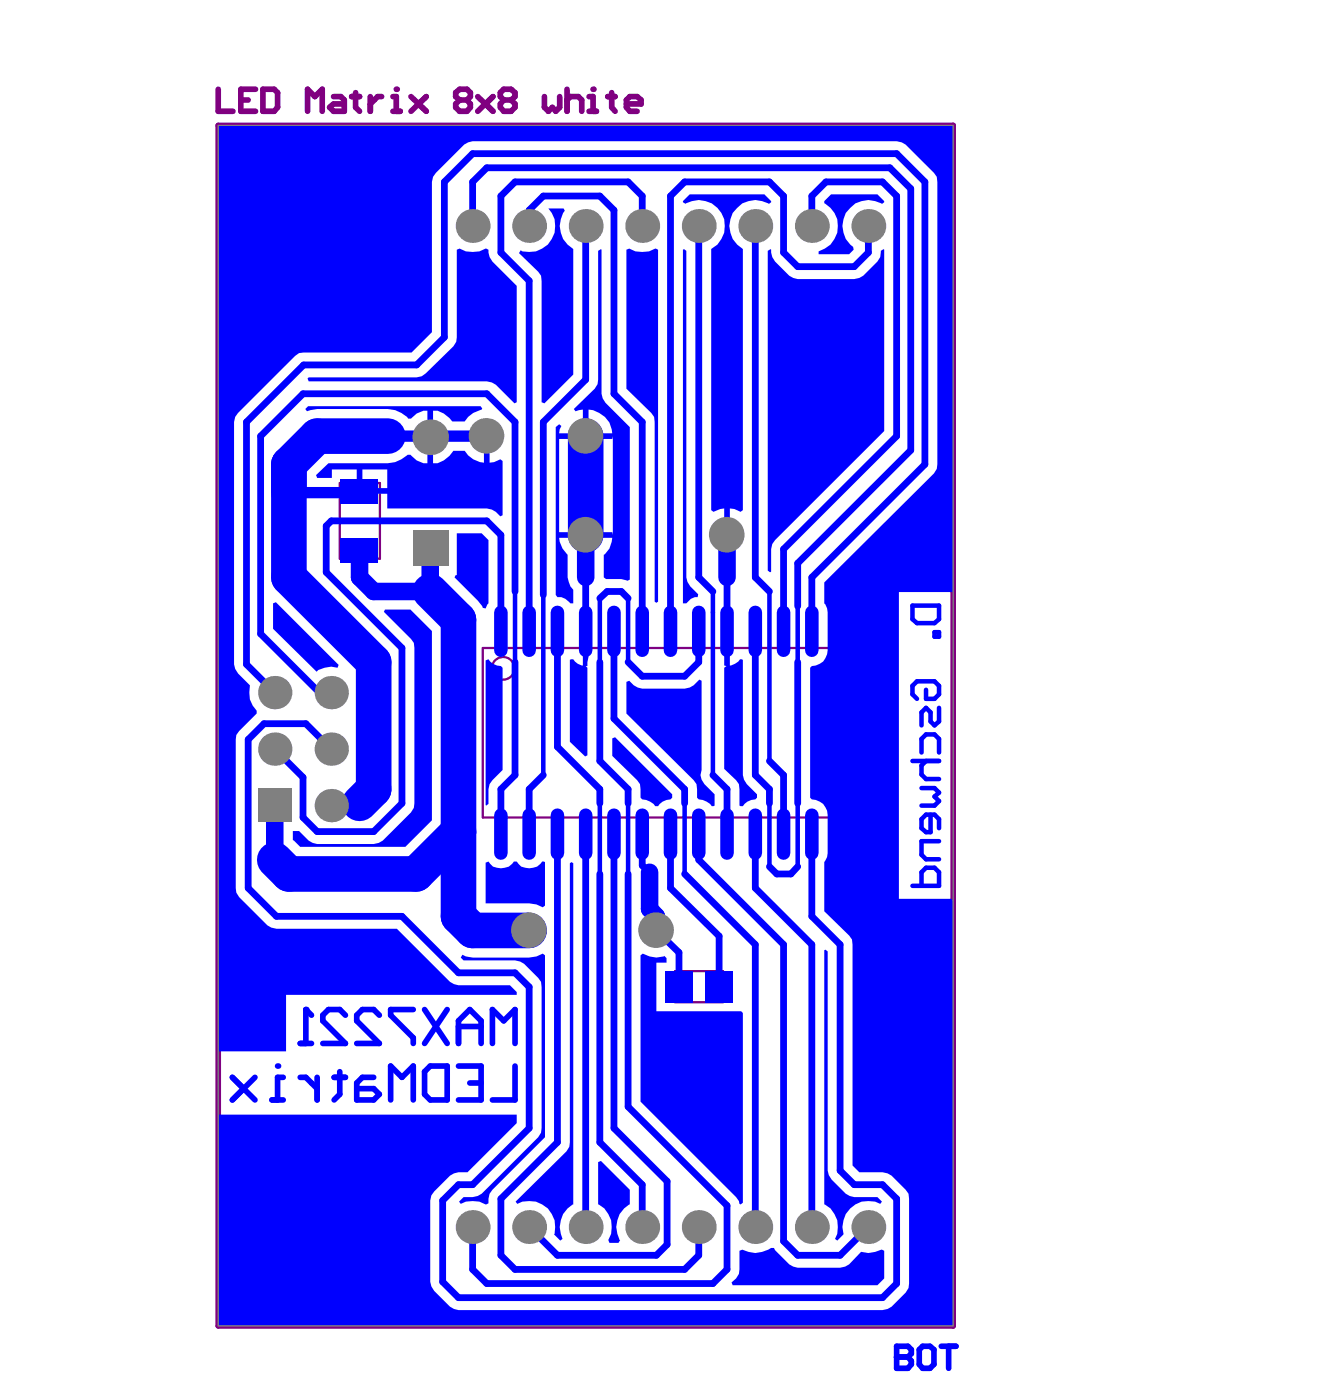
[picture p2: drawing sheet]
<svg xmlns="http://www.w3.org/2000/svg" width="101mm" height="105mm" viewBox="0 0 101 105" stroke-linecap="round" stroke-linejoin="round" font-family="sans-serif">
<path d="M16.3 9.4h55v89.8h-55z" fill="none" stroke="#808080" stroke-width=".07"/>
<g fill="none" stroke="#800080" stroke-width=".17">
<path d="M25.4 36.1h3v5.7h-3zM36.1 48.5h26v12.7h-26zM50.5 72.7h3.6v2.3h-3.6z"/>
<circle cx="37.6" cy="50" r=".85"/>
</g>
<g fill="none" stroke="#800080" stroke-width=".42">
<path d="M16.3 9.4h55v89.8h-55zM16.3 6.7v1.6h1.1M18 7.5h.6M19.1 6.7h-1.1v1.6h1.1M19.7 6.7h.8l.3 .2v1.1l-.3 .3h-.8zM23 8.3v-1.6l.6 .5 .5-.5v1.6M25 7.2h.5l.3 .3v.8h-.8l-.3-.3 .3-.2h.8M26.3 7.2h.6M26.6 6.9v1.1l.3 .3M27.7 7.2v1.1M28.5 7.2h-.2l-.6 .6M29.4 8.3h.5"/>
<path d="M29.4 7.2h.2v1.1"/>
</g>
<circle cx="29.6" cy="6.7" r=".21" fill="#800080"/>
<g fill="none" stroke="#800080" stroke-width=".42">
<path d="M30.7 7.2l1.2 1.1-.6-.5 .6-.6-1.2 1.1M34.4 7.5l-.3-.3v-.3l.3-.2h.5l.3 .2v.3l-.3 .3M34.4 7.5l-.3 .3v.2l.3 .3h.5l.3-.3v-.2l-.3-.3M34.4 7.5h.5M35.7 7.2l1.2 1.1-.6-.5 .6-.6-1.2 1.1M37.7 7.5l-.3-.3v-.3l.3-.2h.5l.3 .2v.3l-.3 .3M37.7 7.5l-.3 .3v.2l.3 .3h.5l.3-.3v-.2l-.3-.3M37.7 7.5h.5M40.7 7.2v.8l.3 .3 .3-.3 .3 .3 .3-.3v-.8M42.4 7.5l.3-.3h.6l.2 .3v.8M42.4 6.7v1.6M44.1 8.3h.5"/>
<path d="M44.1 7.2h.3v1.1"/>
</g>
<circle cx="44.4" cy="6.7" r=".21" fill="#800080"/>
<path d="M45.5 7.2h.5M45.8 6.9v1.1l.2 .3M46.9 7.8h1.1v-.3l-.3-.3h-.6l-.2 .3v.5l.2 .3h.6" fill="none" stroke="#800080" stroke-width=".42"/>
<g fill="#00f">
<path d="M46.9 18.7l.2-.1a2.07 2.07 0 0 0 2 0l.1 .1v26.3l-.1 .1-.1-.1v-13.4l-.1-.4-.2-.3-1.8-1.8z"/>
<path d="M51.1 18.7l.1-.1 .1 .2v24.4l.3 .7 .6 .6v.2a.94 .94 0 0 0-.9 .5h-.2z"/>
<path d="M54.2 47.3h.4v2.5a1.13 1.13 0 0 0 .8-.5l.2 .1v8.6l.3 .7 .7 .7v.3l-.1 .1a1.09 1.09 0 0 0-.9 .5h-.3v-1.6l-1.1-1.2v-7.5l.1-.2h-.1z"/>
<path d="M20.4 45.2l.2-.1 4.7 4.7-.1 .2a1.78 1.78 0 0 0-1.5 .3l-3.3-3.2z"/>
<path d="M36.3 64.6l.2-.1a1.15 1.15 0 0 0 1.9 0h.3a1.15 1.15 0 0 0 1.9 0h.2v3.3l-.2 .1-.5-.2-.5-.1h-3.3z"/>
<path d="M34.6 71.5l.8 .2h4.2l.5-.1 .5-.2 .2 .1v13.6l-4 3.9-.2 .3-.1 .8h-.1a1.93 1.93 0 0 0-1.9 0l-.2-.2 .4-.3h.7l.6-.3 4.3-4.2 .2-.3v-.4v-10.9l-1.3-1.4-.3-.1-.4-.1h-3.8l-.2-.2z"/>
<path d="M42.6 64.6l.2-.1 .1 .1v25.5a1.9 1.9 0 0 0-.8 2.6l-.2 .1-.5-.4a1.93 1.93 0 0 0-.6-2.1 1.93 1.93 0 0 0-2.1-.2l-.1-.2 3.8-3.7 .2-.4z"/>
<path d="M36.3 49.4l.2-.1a1.09 1.09 0 0 0 1 .5l.1 .2v7.6a2.17 2.17 0 0 0-1.1 2.6h-.2z"/>
<path d="M34.2 39.9h1.8l.5 .5v4.8l-.2 .3h-.2l-.4-.6-1.7-1.7 .2-.2z"/>
<path d="M41 15.6h1.2v.2a2 2 0 0 0 .7 2.8v9.4l-2.2 2.2-.2-.1v-9.5l-1.7-1.7 .2-.2a1.92 1.92 0 0 0 2.2-.7 1.92 1.92 0 0 0-.2-2.4z"/>
<path d="M43.6 47.3h.4v1.9l-.1 .6h-.1l.1 .2v6.5l-.1 .1-1.2-1.1v-6.1l.3-.1a.96 .96 0 0 0 .7 .5z"/>
<path d="M47.9 71.5l.2-.1a1.7 1.7 0 0 0 1.6 .1l.2 .2v.3h-.8v3.7h6.3l.2 .1v14.2l-.2 .1-.3-.5-7.2-7.2z"/>
<path d="M45.8 55.3l.2-.1 4.3 4.2v.3l-.1 .1a1.09 1.09 0 0 0-1 .5h-.2a1.27 1.27 0 0 0-1-.5l-.1-.1v-1l-2.1-2.1z"/>
<path d="M46.9 51l.2-.1 .3 .4 .6 .2h3.2l.7-.2 .4-.4h.2v6.7l-.1 .4 .3 .7 .8 .7v.9h-.3a1.27 1.27 0 0 0-.9-.5l-.2-.1v-1l-.2-.3-5-5z"/>
<path d="M51.1 15.1l.5-.6h5.6l.5 .6-.2 .2a1.95 1.95 0 0 0-2.7 .7 1.95 1.95 0 0 0 .8 2.6v19.6l-.2 .1-.5-.2h-.3v1.9h-.4v-1.9l-.8 .2-.2-.1v-19.6a1.94 1.94 0 0 0 .8-2.6 1.94 1.94 0 0 0-2.7-.7z"/>
<path d="M61.7 71.1l.2 .1v16.4l.3 .7 1.1 1 .6 .3h1.7l.4 .3-.2 .2a1.94 1.94 0 0 0-2.1 .2 1.94 1.94 0 0 0-.6 2.1l-.5 .4-.1-.1a1.87 1.87 0 0 0-.8-2.6z"/>
<path d="M61.7 15.1l.5-.6h3.4l.5 .6-.1 .2a1.94 1.94 0 0 0-2.6 .5 1.94 1.94 0 0 0 .4 2.7l.1 .2-.4 .3h-2.3v-.2a1.95 1.95 0 0 0 1.5-1.6 1.95 1.95 0 0 0-1-2z"/>
<path d="M44.7 87l.3-.1 2.1 2.1v1.1a1.91 1.91 0 0 0-.7 2.7l-.1 .2h-.7l-.1-.2a1.88 1.88 0 0 0-.8-2.7z"/>
<path d="M23 28.3l.1-.1h8.1h.4l.2-.3 2.1-2 .2-.3 .1-6.9 .2-.1a2.07 2.07 0 0 0 2 0l.1 .1 .1 .5 .2 .4 1.9 1.8v8.7l-.2 .1-1.4-1.4-.7-.3h-13.3z"/>
<path d="M28.8 45.6h1.9l1.6 1.6v14.2l-2 2h-7.8l-.6-.5v-.7h.5l.7 .7 .6 .3h4.3l.3-.1 .3-.2 2.1-2.1 .3-.3v-12.4l-2.3-2.3z"/>
<path d="M55.3 93.6l.2-.1a2.01 2.01 0 0 0 2.2-.1h.2l1.1 1.2 .7 .3h3.1l.4-.1 .3-.2 .9-.9a2.03 2.03 0 0 0 1.6-.2l.1 .1v2.1l-.5 .5h-10.8l-.1-.2 .4-.3 .2-.4z"/>
<path d="M57.4 18.8l.3-.1 .1 .5 .2 .4 1 1 .3 .2 .4 .1h4.2l.7-.3 1-1 .2-.4 .1-.4 .2-.1v13.6l-8.1 8.1-.2 .3-.1 .4v1.7h-.1l-.2-.1z"/>
<path d="M16.3 9.4h55v34.9h-4.1v23h4l.1 .1v31.8h-55v-15.8h22.4v.7l-3.7 3.6h-.7l-.6 .3-1.4 1.5-.1 .3v6.1l.3 .7 1.2 1.2 .3 .2h.3h31.7l.7-.2 1.1-1.1 .2-.3v-7.1l-1.3-1.3-.3-.2-.4-.1h-1.7l-.5-.5v-16.5l-.1-.4-.2-.3-1.8-1.8v-3.7l.2-.4v-.3v-2.8a1.16 1.16 0 0 0-1.2-1.2l-.1-.1v-9.7l.1-.2a1.16 1.16 0 0 0 1.2-1.1v-2.9v-.3l-.2-.3v-1.6l8.2-8.2 .2-.3v-21.9l-2.3-2.4-.7-.2h-31.7l-.7 .2-2.1 2.1-.2 .3-.1 .4v11.3l-1.5 1.5h-8.4l-4.8 4.8-.1 .4v18.1a2.91 2.91 0 0 0 1.2 1.6 1.87 1.87 0 0 0 .5 1.9v.2l-1.3 1.3-.2 .3-.1 .3v11.2l.1 .3 .2 .3 2.1 2.2 .7 .2h9l4 4 .3 .2h.3h3.8l.6 .5v.3h-17.3v4.2h-5.1z"/>
<path d="M22.8 30.6l.2-.2h12.9l.2 .2-.1 .1a1.97 1.97 0 0 0-1.2 .8h-1a1.74 1.74 0 0 0-1.4-.8v4a1.77 1.77 0 0 0 1.5-1h.9a1.83 1.83 0 0 0 1.4 .9v-2h.4v2h.4l.4-.2 .2 .1v4.1h-.2l-.3-.3-.7-.2h-7.4v-1.1h-2.1v-.3h-.2v-1.6h-1.9v.7h-1.1l-.1-.2 1-.9h4.4a2.38 2.38 0 0 0 1.5-.7h.2a1.53 1.53 0 0 0 1.3 .7v-4a1.49 1.49 0 0 0-1.3 .6h-.2a2.11 2.11 0 0 0-1.5-.7h-5.3l-.7 .2zM27.1 35.1v1.4h1.9v-1.4z"/>
<path d="M44.7 18.8l.3-.1v10.8l.3 .6 1.8 1.9v11.4l-.2 .1-.4-.2h-1.2l-.1-.1v-1.7a1.53 1.53 0 0 0 .6-1.2h-4a1.91 1.91 0 0 0 .7 1.2v1.7l.2 .7 .2 .2v1.1h-.2a1.09 1.09 0 0 0-1-.5l-.1-.2v-12.5l.2-.2 .2 .1-.2 .5h1.8v-1.7l-.5 .1-.2-.2 1.6-1.5 .2-.3zM44 30.7v1.7h1.8a1.89 1.89 0 0 0-1.8-1.7zM41.8 32.6v7.4v-.2h4v.2v-7.4v.3h-4z"/>
</g>
<g fill="none" stroke="#00f" stroke-width=".51">
<path d="M35.4 16.9v-3.3l1-1h30.2l1.5 1.5v19.6l-8.4 8.5v3.2M39.6 16.9v-1.2l1-1h4.3l1 1v13.8l2.1 2.1v15.5M43.8 16.9v11.5l-3.2 3.2v12.9M48 16.9v-2.2l-1-1.1h-8.5l-1 1.1v4.2l2.1 2.1v26.7M52.3 16.9v26.3l1 1.1M56.5 16.9v26.3l1.1 1.1M60.7 16.9v-2.2l1.1-1.1h4.2l1.1 1.1v17.9l-8.5 8.5v6M65 16.9v2l-1.1 1.1h-4.2l-1.1-1.1v-4.2l-1-1.1h-6.4l-1 1.1v32.6M24.8 56.1l-1.9-1.9h-3.1l-1.2 1.1v11.2l2.1 2.1h9.4l4.2 4.2h4.2l1.1 1.1v10.5l-4.2 4.3h-1.1l-1.2 1.1v6.1l1.2 1.2h31.7l1.1-1v-6.4l-1.1-1h-2.1l-1.1-1.1v-16.9l-2.1-2.1v-6.2M37.5 47.3v-7.3l-1.1-1h-11.6l-.4 .4v3.4l5.7 5.7v11.6l-2.1 2.1h-4.3l-1-1v-3l-2.1-2.1M38.5 44.3v-12.7l-2.1-2.1h-13.7l-3.2 3.1v14.8l4.4 4.4h.9M38.5 49.6v8.4l-1 1.1v3.3"/>
<path d="M40.6 58l-1 1.1v3.1M41.7 47.3v8.6l3.2 3.2v1M43.8 43.2v4.1M44.9 49.6v7.4l2.1 2.1v1M44.9 44.8l.5-.5h1.1l.5 .5M45.9 47.3v6.5l5.3 5.3v1M52.3 47.3v2.3l-1.1 1h-3.2l-1-1M53.3 58l1.1 1.1v3.1M54.4 43.2v4.1M56.5 47.3v10.7l1.1 1.1v1M57.6 57l1 1v4.2M59.7 49.6v10.5"/>
<path d="M60.7 47.3v-4.1l8.5-8.4v-21.2l-2.1-2.1h-31.7l-2.2 2.1v11.6l-2 2.1h-8.5l-4.3 4.3v18.1l2.2 2.1M41.7 62.2v23.3l-4.2 4.2v4.2l1 1.1h12.7l1.1-1.1v-2.1M43.8 62.2v29.6M44.9 65.4v20.1l3.1 3.2v3.1M45.9 62.2v22.2l4 4v4.7l-.8 .8h-7.4l-2.1-2.1M47 65.4v17.4l7.4 7.4v4.8l-1.1 1.1h-16.9l-1-1.1v-3.2M48 62.4v2.4l.6 .5M49.1 69.6l1.7 1.7v2.6M50.2 62.2v4.3l3.6 3.6v3.8M51.2 65.4l5.3 5.3v21.1M52.3 62.2v2.2l6.3 6.3v22.2l1.1 1h3.1l2.2-2.1M56.5 62.2v4.3l4.2 4.2v21.1"/>
<path d="M57.6 64.9l.5 .5h1.1l.5-.5"/>
</g>
<path d="M21.6 36.9h5.3M29 32.6h3.1l.1 .1 .1-.1h4.1M32.2 41l-.2 .2" fill="none" stroke="#00f" stroke-width=".85"/>
<path d="M32.2 41v3.3h-4.2l-1.1-1.1v-2M43.8 40v3.2M54.4 40v3.2M20.6 60.3v4.1M24.8 60.1h2.1M48.6 65.3v2.7l.5 .6v1l.2-.2" fill="none" stroke="#00f" stroke-width="1.3"/>
<path d="M38.5 44.3v5.3M40.6 44.5v13.5M44.9 44.8v4.8M47 44.8v4.8M53.3 44.3v13.7M57.6 44.3v12.7M59.7 45.4v4.2M44.9 60.1v5.3M47 60.1v5.3M51.2 60.1v5.3M57.6 60.1v4.8M59.7 60.1v4.8" fill="none" stroke="#00f" stroke-width=".34"/>
<path d="M29 32.6h-5.3l-2.1 2.2v8.4l6.4 6.4v9.5l-1.1 1M43.8 32.6v7.4M32.2 44.3l2.1 2.1v22.2l1.1 1h4.2M34.3 62.2l-3.2 3.2h-9.5l-1-1" fill="none" stroke="#00f" stroke-width="2.7"/>
<path d="M67.1 100.8v1.6h.8l.3-.3v-.2l-.3-.3h-.8" fill="none" stroke="#00f" stroke-width=".42"/>
<circle cx="67.1" cy="101.6" r=".21" fill="#00f"/>
<g fill="none" stroke="#00f" stroke-width=".42">
<path d="M34.3 79.8h1.7v2.5h-1.7M38.5 79.8v2.5h-1.7M20.3 82.3h.9M21.2 80.6h-.4v1.7M22.5 80.6h.4l.8 .9M23.7 80.6v1.7M25 80.6h.8M25.4 80.2v1.7l-.4 .4M28 80.6h-.9l-.4 .5v1.2h1.3l.4-.4-.4-.4h-1.3M29.2 82.3v-2.5l.9 .8 .8-.8v2.5M31.8 80.2l.4-.4h1.3v2.5h-1.3l-.4-.4zM35.1 81.1h.9"/>
<path d="M67.1 100.8h.8l.3 .2v.3l-.3 .3h-.8M68.8 101l.2-.2h.6l.3 .2v1.1l-.3 .3h-.6l-.2-.3zM70.4 100.8h1.1M71 100.8v1.6"/>
</g>
<path d="M68.3 45.3h1.9v1l-.3 .3h-1.3l-.3-.3zM68.3 57h1.9M68.9 56.3v-1l.4-.3h.6l.3 .3v1M68.9 59h1l.3 .3-.3 .3 .3 .4-.3 .3h-1M69.3 51.6v.7h.6l.3-.3v-.7l-.3-.3h-1.3l-.3 .3v.7l.3 .3M69.3 57l-.4 .3v.7l.4 .3h.9M69.9 47.3h.3v.3h-.3zM70.2 53v1l-.3 .3-.3-.3v-.7l-.3-.3-.4 .3v1M68.3 66.3h1.9v-1l-.3-.4h-.6l-.4 .4v1M69.6 61v1.3h-.3l-.4-.3v-.7l.4-.3h.6l.3 .3v.7M70.2 63h-1.3v1l.4 .3h.9" fill="none" stroke="#00f" stroke-width=".34"/>
<circle cx="20.8" cy="79.8" r=".21" fill="#00f"/>
<path d="M22.5 78.1h.8M22.9 75.6v2.5M25.8 76l-.4-.4h-.8l-.5 .4v.4l1.7 1.7h-1.7M28.4 76l-.4-.4h-.9l-.4 .4v.4l1.7 1.7h-1.7M30.9 75.6h-1.7v.4l1.7 1.7v.4M31.8 75.6l1.7 2.5M33.5 75.6l-1.7 2.5M34.3 78.1v-1.7l.8-.8 .9 .8v1.7M34.3 76.8h1.7M36.8 78.1v-2.5l.9 .8 .8-.8v2.5M17.4 80.6l1.7 1.7M19.1 80.6l-1.7 1.7" fill="none" stroke="#00f" stroke-width=".42"/>
<circle cx="22.9" cy="75.6" r=".21" fill="#00f"/>
<path d="M22.9 75.6l.4 .4" fill="none" stroke="#00f" stroke-width=".42"/>
<g fill="#808080">
<circle cx="49.1" cy="69.6" r="1.33"/>
<circle cx="43.8" cy="40" r="1.33"/>
<circle cx="54.4" cy="40" r="1.33"/>
<circle cx="39.6" cy="69.6" r="1.33"/>
<circle cx="43.8" cy="32.6" r="1.33"/>
<circle cx="36.4" cy="32.6" r="1.33"/>
<circle cx="24.8" cy="60.3" r="1.25"/>
<circle cx="24.8" cy="51.8" r="1.25"/>
<circle cx="48" cy="91.8" r="1.27"/>
<circle cx="65" cy="91.8" r="1.27"/>
<circle cx="24.8" cy="56.1" r="1.25"/>
<circle cx="48" cy="16.9" r="1.27"/>
<circle cx="65" cy="16.9" r="1.27"/>
<circle cx="20.6" cy="51.8" r="1.25"/>
<circle cx="39.6" cy="91.8" r="1.27"/>
<circle cx="35.4" cy="91.8" r="1.27"/>
<circle cx="52.3" cy="91.8" r="1.27"/>
<circle cx="56.5" cy="91.8" r="1.27"/>
<circle cx="60.7" cy="91.8" r="1.27"/>
<circle cx="20.6" cy="56.1" r="1.25"/>
<circle cx="35.4" cy="16.9" r="1.27"/>
<circle cx="39.6" cy="16.9" r="1.27"/>
<circle cx="56.5" cy="16.9" r="1.27"/>
<circle cx="52.3" cy="16.9" r="1.27"/>
<circle cx="60.7" cy="16.9" r="1.27"/>
<circle cx="32.2" cy="32.7" r="1.33"/>
<circle cx="43.8" cy="91.8" r="1.27"/>
<circle cx="43.8" cy="16.9" r="1.27"/>
</g>
<g fill="#808080">
<path d="M19.3 59h2.5v2.5h-2.5z" fill-rule="evenodd"/>
<path d="M30.9 39.7h2.6v2.6h-2.6z" fill-rule="evenodd"/>
</g>
<path d="M37.5 45.8v2.9M41.7 45.8v2.9M48 45.8v2.9M52.3 45.8v2.9M54.4 45.8v2.9M58.6 45.8v2.9M37.5 61v2.8M41.7 61v2.8M48 61v2.8M52.3 61v2.8M54.4 61v2.8M58.6 61v2.8" fill="none" stroke="#00f" stroke-width="1"/>
<g fill="#00f">
<path d="M25.5 35.9h2.8v1.8h-2.8z" fill-rule="evenodd"/>
<path d="M25.5 40.3h2.8v1.9h-2.8z" fill-rule="evenodd"/>
</g>
<path d="M39.6 45.8v2.9M43.8 45.8v2.9M39.6 61v2.8M43.8 61v2.8" fill="none" stroke="#00f" stroke-width="1"/>
<g fill="#00f">
<path d="M52.8 72.7h2v2.3h-2z" fill-rule="evenodd"/>
<path d="M49.8 72.7h2v2.3h-2z" fill-rule="evenodd"/>
</g>
<path d="M45.9 45.8v2.9M50.2 45.8v2.9M56.5 45.8v2.9M60.7 45.8v2.9M45.9 61v2.8M50.2 61v2.8M56.5 61v2.8M60.7 61v2.8" fill="none" stroke="#00f" stroke-width="1"/>
<path d="M16.3 9.4h55v89.8h-55z" fill="none" stroke="#808080" stroke-width=".07"/>
</svg>
